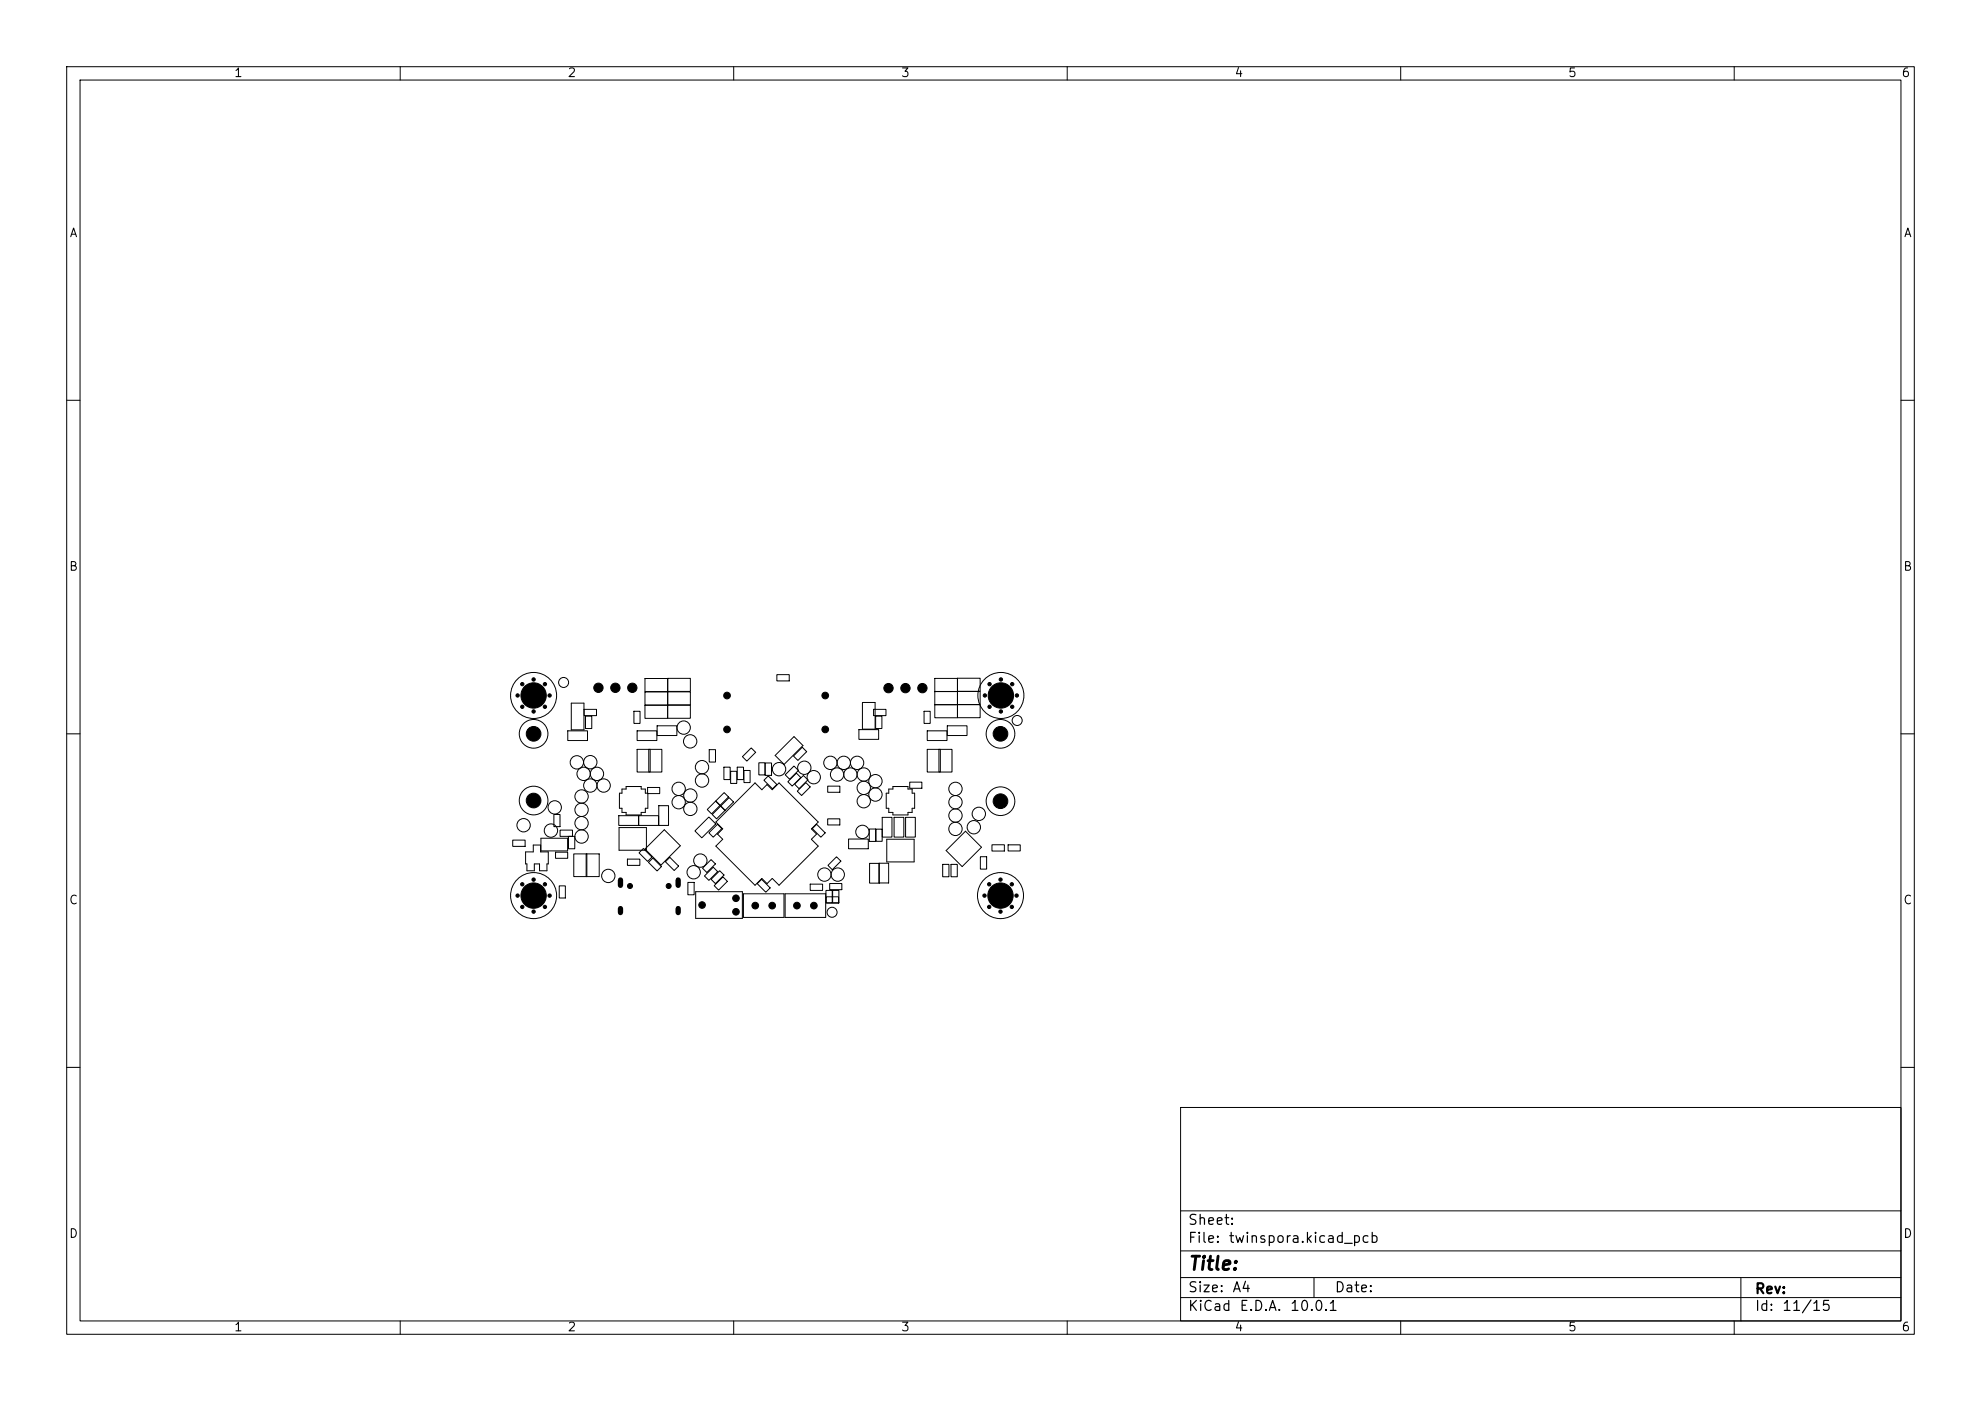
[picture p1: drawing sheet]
<svg xmlns="http://www.w3.org/2000/svg" width="297mm" height="210mm" viewBox="0 0 297 210" stroke-linecap="round" stroke-linejoin="round" font-family="sans-serif">
<defs><g id="words">
<text font-size="2" x="178" y="190.9">Title:</text>
<g font-size="1.5">
<text x="178" y="184">Sheet:</text>
<text x="178" y="186.7">File:</text>
<text x="184.1" y="186.7">twinspora.kicad_pcb</text>
<text x="178" y="196.9">KiCad</text>
<text x="178" y="194.1">Size:</text>
<text x="184.7" y="194.1">A4</text>
<text x="185.7" y="196.9">E.D.A.</text>
<text x="193.3" y="196.9">10.0.1</text>
<text x="200" y="194.1">Date:</text>
<text x="263" y="194.3">Rev:</text>
<text x="263" y="196.9">Id:</text>
<text x="267.1" y="196.9">11/15</text>
</g>
<g font-size="1.3">
<text x="35" y="11.9">1</text>
<text x="85" y="11.9">2</text>
<text x="135" y="11.9">3</text>
<text x="185" y="11.9">4</text>
<text x="235" y="11.9">5</text>
<text x="285" y="11.9">6</text>
<text x="10.3" y="35.9">A</text>
<text x="285.4" y="35.9">A</text>
<text x="10.3" y="85.9">B</text>
<text x="285.3" y="85.9">B</text>
<text x="10.3" y="135.9">C</text>
<text x="285.3" y="135.9">C</text>
<text x="10.3" y="185.9">D</text>
<text x="285.3" y="185.9">D</text>
<text x="35" y="199.9">1</text>
<text x="85" y="199.9">2</text>
<text x="135" y="199.9">3</text>
<text x="185" y="199.9">4</text>
<text x="235" y="199.9">5</text>
<text x="285" y="199.9">6</text>
</g>
</g></defs>
<g fill="none" stroke="#000" stroke-width=".15">
<path d="M10 10h277v190h-277zM12 12h273v186h-273zM60 10v2M110 10v2M160 10v2M210 10v2M260 10v2M10 60h2M285 60h2M10 110h2M85.1 109.5h3v1.5h-3zM85.6 105.4h1.9v4h-1.9z"/>
<path d="M87.6 106.3h1.8v1h-1.8zM87.8 107.3h.9v1.9h-.9zM93.2 118.3h.7v-.4h2.2v.4h.6v.6h.4v2.3h-.4v.6h-.6v.4h-2.2v-.4h-.7v-.6h-.3v-2.3h.3zM95 106.6h1v1.8h-1zM95.5 112.3h2v3.4h-2zM95.5 109.5h3v1.5h-3zM96.7 105.7h3.4v2h-3.4zM96.7 101.7h3.4v2h-3.4zM96.7 103.7h3.4v2h-3.4zM97.1 118h1.8v1h-1.8zM97.3 112.3h1.9v3.4h-1.9zM98.5 108.8h3v1.5h-3z"/>
<path d="M100.1 105.7h3.4v2h-3.4zM100.1 103.7h3.4v2h-3.4zM100.1 101.7h3.4v1.9h-3.4zM106.3 112.4h1v1.8h-1zM108.5 115h1v1.9h-1zM109.5 115.6h1v1.8h-1zM110.5 115h1v1.9h-1zM111.3 113.4l1.3-1.3 .7 .7-1.3 1.3zM111.5 115.5h1v1.8h-1zM113.8 114.3h.9v1.9h-.9zM114.5 117l.7-.7 1.3 1.3-.7 .6zM114.7 114.4h1v1.8h-1z"/>
<path d="M116.2 113.2l2.8-2.8 1.4 1.4-2.8 2.8zM116.5 101.1h1.8v1h-1.8zM117.7 116.1l1.3-1.3 .7 .7-1.3 1.3zM119 113.3l1.3-1.3 .6 .7-1.3 1.3zM119.1 117.6l1.4-1.4 .6 .7-1.3 1.3zM119.4 115.9l.7 .6-1.3 1.3-.7-.6zM119.5 118.6l1.3-1.3 .7 .7-1.3 1.2zM124.1 117.8h1.8v1h-1.8zM128.8 109.4h2.9v1.4h-2.9zM129.3 105.3h1.9v4h-1.9zM131 106.3h1.8v1h-1.8zM131.3 107.3h.9v1.9h-.9z"/>
<path d="M133.2 118.3h.7v-.4h2.2v.4h.6v.6h.4v2.3h-.4v.6h-.6v.4h-2.2v-.4h-.7v-.6h-.3v-2.3h.3zM136.4 117.2h1.8v1h-1.8zM138.5 106.6h1v1.8h-1zM139 109.5h3v1.5h-3zM139 112.3h2v3.4h-2zM140.2 101.7h3.3v2h-3.3zM140.2 105.6h3.3v2h-3.3zM140.2 103.7h3.3v1.9h-3.3zM140.8 112.3h1.9v3.4h-1.9zM142 108.8h3v1.5h-3zM143.5 101.7h3.4v1.9h-3.4zM143.5 103.7h3.4v1.9h-3.4z"/>
<path d="M143.5 105.6h3.4v2h-3.4zM285 110h2M76.9 125.9h1.8v1h-1.8zM78.8 127.7h1.2v-1h1v1h1.2v1.8h-.2v1h-1.1v-1h-.8v1h-1.1v-1h-.2zM81.1 125.7h4v1.9h-4zM83 122.1h1v1.8h-1zM83.3 127.7h1.8v1h-1.8zM83.8 132.8h1v1.8h-1zM84 124.4h1.8v1h-1.8zM85.2 125.4h1v1.8h-1zM86 128h2v3.4h-2zM87.9 128h1.9v3.4h-1.9z"/>
<path d="M92.8 122.3h2.9v1.4h-2.9zM92.8 124.1h4.1v3.4h-4.1zM94.1 128.8h1.8v.9h-1.8zM95.8 122.3h2.9v1.4h-2.9zM96.5 127.2l1.2 1.3-.6 .6-1.3-1.3zM97.9 128.6l1.3 1.3-.7 .7-1.3-1.3zM98.8 120.8h1.4v2.9h-1.4zM99.6 124.4l2.4 2.4-2.9 2.9-2.4-2.4zM99.8 129.2l.6-.7 1.3 1.3-.6 .7zM103.1 132.3h1v1.8h-1zM104.2 124.6l2.1-2.1 1 1-2.1 2.1zM104.3 133.7h7v4h-7z"/>
<path d="M105.3 130.1l1.3-1.2 .7 .6-1.3 1.3zM105.6 131.3l1.3-1.3 .7 .7-1.3 1.3zM106 121.3l1.3-1.2 .7 .6-1.3 1.3zM106.3 124.8l1.3-1.2 .6 .6-1.3 1.3zM106.6 131.8l1.3-1.3 .6 .7-1.2 1.3zM107.1 132.8l1.3-1.4 .7 .7-1.4 1.3zM107.3 120.1l1.3-1.3 .6 .7-1.3 1.2zM107.3 123.2l5.9-5.8 1 1 .8-.8 .8 .8 1-1 5.9 5.8-1.1 1 .8 .8-.8 .8 1.1 1-5.9 5.9-1-1-.8 .8-.8-.8-1 1-5.9-5.9 1.1-1-.8-.8 .8-.8zM108 120.8l1.3-1.2 .7 .6-1.3 1.3zM108.1 120.8l.6 .7-1.3 1.2-.6-.6zM111.5 134h6v3.5h-6zM113.5 132.5l.7-.7 1.3 1.3-.7 .6z"/>
<path d="M117.7 134h6.1v3.5h-6.1zM121.5 132.5h1.8v1h-1.8zM121.8 124.2l.6-.6 1.3 1.2-.6 .7zM123.8 133.5h1v1.8h-1zM123.9 134.4h1.8v1h-1.8zM124.1 122.7h1.8v1h-1.8zM124.4 132.4h1.8v1h-1.8zM124.8 133.5h1v1.8h-1zM125.4 128.4l.7 .7-1.3 1.3-.7-.7zM127.2 125.8h3v1.4h-3zM130.3 124.3h1v1.8h-1zM130.4 129.4h1.4v3h-1.4z"/>
<path d="M131.3 124.3h1v1.8h-1zM131.8 129.4h1.4v3h-1.4zM132.3 122.5h1.4v3h-1.4zM132.9 125.8h4.1v3.4h-4.1zM134 122.5h1.5v3h-1.5zM135.8 122.5h1.4v3h-1.4zM141.3 129.6h1v1.8h-1zM142.6 129.6h.9v1.8h-.9zM144.7 124.6l2.5 2.4-2.9 2.9-2.5-2.4zM147 128.4h.9v1.9h-.9zM148.7 126.6h1.9v1h-1.9zM151.1 126.6h1.9v1h-1.9z"/>
<path d="M10 160h2M177 166h108v32h-108zM285 160h2M60 198v2M110 198v2M160 198v2M177 194.5h108M177 191.5h108M177 187.5h108M177 181.5h108M197 191.5v3M210 198v2"/>
<path d="M260 198v2M261 191.5v6.5"/>
<circle cx="80" cy="110" r="2.15"/>
<circle cx="80" cy="104.2" r="3.4"/>
<circle cx="84.5" cy="102.3" r=".75"/>
<circle cx="86.5" cy="114.3" r="1"/>
<circle cx="87.2" cy="119.4" r="1"/>
<circle cx="87.5" cy="116" r="1"/>
<circle cx="88.5" cy="117.7" r="1"/>
<circle cx="88.5" cy="114.2" r="1"/>
<circle cx="89.5" cy="116" r="1"/>
<circle cx="90.5" cy="117.7" r="1"/>
<circle cx="101.8" cy="118.2" r="1"/>
<circle cx="102.5" cy="109.1" r="1"/>
<circle cx="103.5" cy="111.1" r="1"/>
<circle cx="103.5" cy="119.2" r="1"/>
<circle cx="105.2" cy="117" r="1"/>
<circle cx="105.2" cy="115" r="1"/>
<circle cx="116.8" cy="115.3" r="1"/>
<circle cx="120.6" cy="115.1" r="1"/>
<circle cx="122" cy="116.5" r="1"/>
<circle cx="124.5" cy="114.3" r="1"/>
<circle cx="125.5" cy="116.1" r="1"/>
<circle cx="126.5" cy="114.3" r="1"/>
<circle cx="127.5" cy="116.1" r="1"/>
<circle cx="128.5" cy="114.3" r="1"/>
<circle cx="129.5" cy="116.1" r="1"/>
<circle cx="129.5" cy="118.1" r="1"/>
<circle cx="131.2" cy="119.1" r="1"/>
<circle cx="131.2" cy="117.1" r="1"/>
<circle cx="143.2" cy="118.2" r="1"/>
<circle cx="150" cy="110" r="2.15"/>
<circle cx="150.1" cy="104.2" r="3.4"/>
<circle cx="152.5" cy="108" r=".75"/>
<circle cx="78.5" cy="123.7" r="1"/>
<circle cx="80" cy="134.2" r="3.4"/>
<circle cx="80" cy="120" r="2.15"/>
<circle cx="82.6" cy="124.5" r="1"/>
<circle cx="83.2" cy="121" r="1"/>
<circle cx="87.2" cy="123.4" r="1"/>
<circle cx="87.2" cy="125.4" r="1"/>
<circle cx="87.2" cy="121.4" r="1"/>
<circle cx="91.2" cy="131.3" r="1"/>
<circle cx="101.8" cy="120.2" r="1"/>
<circle cx="103.5" cy="121.2" r="1"/>
<circle cx="104" cy="130.7" r="1"/>
<circle cx="105" cy="129" r="1"/>
<circle cx="123.6" cy="131.1" r="1"/>
<circle cx="124.7" cy="136.7" r=".75"/>
<circle cx="125.6" cy="131.1" r="1"/>
<circle cx="129.3" cy="124.7" r="1"/>
<circle cx="129.5" cy="120.1" r="1"/>
<circle cx="143.2" cy="124.2" r="1"/>
<circle cx="143.2" cy="120.2" r="1"/>
<circle cx="143.2" cy="122.2" r="1"/>
<circle cx="146" cy="124" r="1"/>
<circle cx="146.7" cy="122" r="1"/>
<circle cx="150" cy="120.1" r="2.15"/>
<circle cx="150" cy="134.2" r="3.4"/>
</g>
<g fill="#000" stroke="#000" stroke-width=".15">
<circle cx="77.6" cy="104.2" r=".25"/>
<circle cx="78.3" cy="105.9" r=".25"/>
<circle cx="78.3" cy="102.6" r=".25"/>
<circle cx="80" cy="104.3" r="1.9"/>
<circle cx="80" cy="104.2" r="1.6"/>
<circle cx="80" cy="106.7" r=".25"/>
<circle cx="80" cy="101.9" r=".25"/>
<circle cx="80" cy="110" r="1.1"/>
<circle cx="80" cy="120" r="1.1"/>
<circle cx="81.7" cy="105.9" r=".25"/>
<circle cx="81.7" cy="102.6" r=".25"/>
<circle cx="82.4" cy="104.3" r=".25"/>
<circle cx="89.7" cy="103.1" r=".7"/>
<circle cx="92.3" cy="103.1" r=".7"/>
<circle cx="94.8" cy="103.1" r=".7"/>
<circle cx="109" cy="109.3" r=".5"/>
<circle cx="109" cy="104.3" r=".5"/>
<circle cx="123.7" cy="109.3" r=".5"/>
<circle cx="123.7" cy="104.3" r=".5"/>
<circle cx="133.2" cy="103.1" r=".7"/>
<circle cx="135.8" cy="103.1" r=".7"/>
<circle cx="138.3" cy="103.1" r=".7"/>
<circle cx="147.7" cy="104.2" r=".25"/>
<circle cx="148.4" cy="105.9" r=".25"/>
<circle cx="148.4" cy="102.6" r=".25"/>
<circle cx="150" cy="110" r="1.1"/>
<circle cx="150.1" cy="104.3" r="1.9"/>
<circle cx="150.1" cy="104.2" r="1.6"/>
<circle cx="150.1" cy="106.7" r=".25"/>
<circle cx="150.1" cy="101.9" r=".25"/>
<circle cx="151.8" cy="105.9" r=".25"/>
<circle cx="151.8" cy="102.6" r=".25"/>
<circle cx="152.5" cy="104.3" r=".25"/>
<circle cx="77.6" cy="134.2" r=".25"/>
<circle cx="78.3" cy="132.6" r=".25"/>
<circle cx="78.3" cy="135.9" r=".25"/>
<circle cx="80" cy="136.7" r=".25"/>
<circle cx="80" cy="134.3" r="1.6"/>
<circle cx="80" cy="134.3" r="1.9"/>
<circle cx="80" cy="131.8" r=".25"/>
<circle cx="81.7" cy="132.6" r=".25"/>
<circle cx="81.7" cy="135.9" r=".25"/>
<circle cx="82.4" cy="134.3" r=".25"/>
<circle cx="94.5" cy="132.8" r=".37"/>
<circle cx="100.3" cy="132.8" r=".37"/>
<circle cx="105.3" cy="135.7" r=".5"/>
<circle cx="110.3" cy="136.7" r=".5"/>
<circle cx="110.3" cy="134.6" r=".5"/>
<circle cx="113.2" cy="135.7" r=".5"/>
<circle cx="115.8" cy="135.7" r=".5"/>
<circle cx="119.5" cy="135.7" r=".5"/>
<circle cx="122" cy="135.7" r=".5"/>
<circle cx="147.6" cy="134.2" r=".25"/>
<circle cx="148.3" cy="132.6" r=".25"/>
<circle cx="148.3" cy="135.9" r=".25"/>
<circle cx="150" cy="120.1" r="1.1"/>
<circle cx="150" cy="136.6" r=".25"/>
<circle cx="150" cy="134.3" r="1.6"/>
<circle cx="150" cy="134.3" r="1.9"/>
<circle cx="150" cy="131.8" r=".25"/>
<circle cx="151.7" cy="132.6" r=".25"/>
<circle cx="151.7" cy="135.9" r=".25"/>
<circle cx="152.4" cy="134.2" r=".25"/>
</g>
<path d="M93 131.9v.8M93 136.2v.6M101.7 131.9v.8M101.7 136.2v.6" fill="none" stroke="#000" stroke-width=".8"/>
<use href="#words"/>
</svg>
